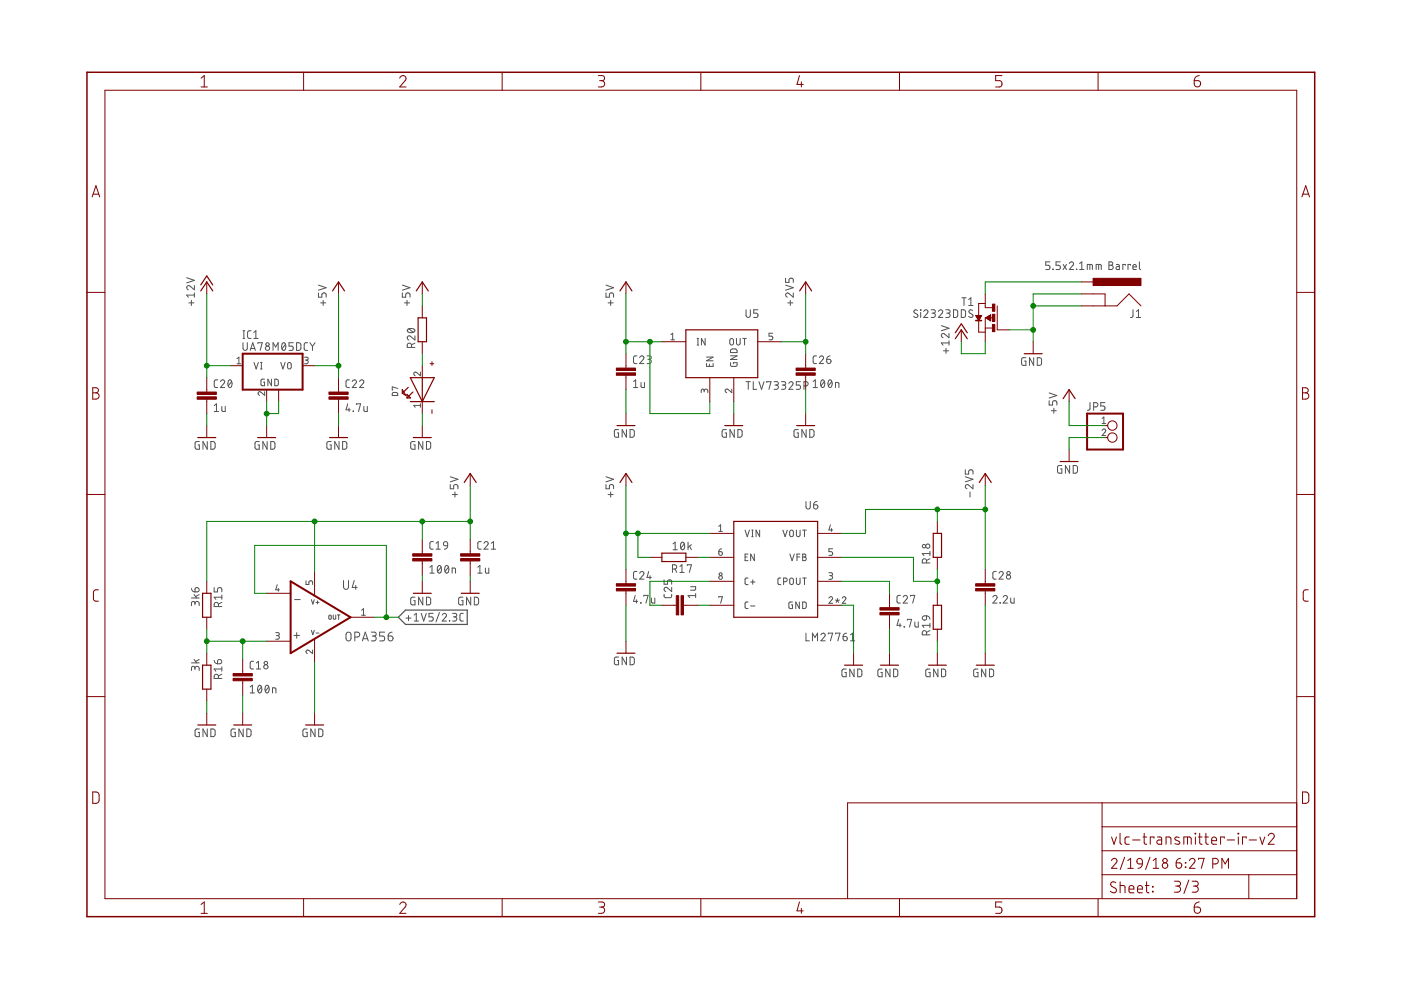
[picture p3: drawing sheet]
<svg xmlns="http://www.w3.org/2000/svg" width="297mm" height="210mm" viewBox="0 0 297 210" stroke-linecap="round" stroke-linejoin="round" font-family="sans-serif">
<g fill="none" stroke="#505050" stroke-width=".21">
<path d="M39.6 58.9l1.6 .5-1.6 .6M166.6 59v.9h.7v-.5a.47 .47 0 0 1 .4-.4 .47 .47 0 0 1 .5 .4v.5M222.6 55.5h-.9v.7h.5a.46 .46 0 0 1 .4 .5 .46 .46 0 0 1-.4 .4h-.5M223.2 57.1h.1zM224.8 55.5h-.9v.7h.6a.46 .46 0 0 1 .3 .5 .46 .46 0 0 1-.3 .4h-.6M225.4 56.1l.7 1M226.1 56.1l-.7 1M226.7 55.9a.44 .44 0 0 1 .6-.4 .44 .44 0 0 1 .2 .7l-.8 .9h.9M228.2 57.1h.1zM228.9 57.1h.9M228.9 55.9l.5-.4v1.6M230.5 57.1v-1l1 .1 .1 .9"/>
<path d="M231.1 56.1v1M232.4 57.1v-1l1 .1 .1 .9M232.9 56.1v1M235.1 55.5h.5a.36 .36 0 0 1 .3 .4 .36 .36 0 0 1-.3 .3 .46 .46 0 0 1 .4 .5 .46 .46 0 0 1-.4 .4h-.5zM235.1 56.2h.5M236.7 56.1h.5l.1 .2v.8h-.5l-.2-.2 .1-.3 .6-.1M238.6 56.2v-.1h-.5v1M239.7 56.2v-.1h-.5v1M240.2 56.6h.7a.38 .38 0 0 0-.2-.5 .38 .38 0 0 0-.5 .3l.1 .7h.6M241.6 55.5v1.4l.3 .2M40 64.2h1.1M40.6 63.7v1.1"/>
<path d="M41.2 60.5v.9l-.9-.7a.45 .45 0 0 0-.7 .1 .45 .45 0 0 0 .3 .6M41.2 62.6h-1.6l.3 .4M41.2 62.1v.9M50.2 76l.5-.3v1.4M50.2 77.1h.8M51.5 72.7v1.2a.46 .46 0 0 0 .5 .4 .46 .46 0 0 0 .4-.4v-1.2M51.5 71.8h.4M51.5 70.1h.4M51.7 70.1v1.7M53 74.3l.6-1.6 .5 1.6M53.2 73.9h.8M53.2 70.1h-.5l-.2 .4 .1 1.1 .6 .2"/>
<path d="M53.8 71.8h.9M53.8 70.5l.5-.4v1.7M53.8 76.8l.5 1.4 .5-1.4M54.7 72.9v-.2h.9l-.4 1.6M55.2 78.2h.4M55.2 76.8h.4M55.4 76.8v1.4M57.9 74.3v-1.6l.5 .9 .6-.9v1.6M59.5 76.8l.5 1.4 .5-1.4M59.9 72.8l.3-.1a.97 .97 0 0 1 0 1.6 1.02 1.02 0 0 1-.3-1.5zM60.5 73l-.7 .9M61.1 77l.3-.2 .2 .2 .1 .9a.38 .38 0 0 1-.3 .3 .38 .38 0 0 1-.4-.3z"/>
<path d="M62.2 72.7h-.9v.7h.5a.46 .46 0 0 1 .4 .4 .46 .46 0 0 1-.4 .5h-.5M62.9 72.7h.6l.3 .2v1l-.3 .4h-.6zM64.6 75.7l.6 .1 .1 .2-.1 .3h-.5M65 76.3a.39 .39 0 0 1 .3 .4 .39 .39 0 0 1-.3 .4h-.4M65.2 72.7h-.5l-.2 .3v1.1l.2 .2h.5M65.7 72.7l.6 .7M66.3 73.4v.9M66.8 72.7l-.5 .7M67.5 62.1v.9h.7v-.5a.46 .46 0 0 1 .5-.4 .46 .46 0 0 1 .5 .4v.5M67.5 60.5l1.7 .5-1.7 .5M68 64.2h1.1M68.5 63.7v1.1"/>
<path d="M85.3 62.1v.9h.7v-.5a.46 .46 0 0 1 .5-.4 .46 .46 0 0 1 .4 .4v.5M85.3 60.5l1.6 .5-1.6 .5M85.7 64.2h1.1M86.3 63.7v1.1M86.4 69.8a1.04 1.04 0 0 1 1.6 .3 .95 .95 0 0 1-1.7 0zM86.7 69.7l.9 .7M87.2 73.7v-.5a.46 .46 0 0 0-.4-.5 .46 .46 0 0 0-.5 .5v.5h1.7M88 71.2v.9l-.9-.8a.44 .44 0 0 0-.7 .2 .44 .44 0 0 0 .3 .6M88 72.7l-.8 .4M89.1 78.9v.8l-.8-.7a.39 .39 0 0 0-.6 .1 .39 .39 0 0 0 .3 .6M128.5 62.1v.9h.7v-.5a.45 .45 0 0 1 .4-.4 .45 .45 0 0 1 .5 .4v.5M128.5 60.5l1.6 .5-1.6 .5"/>
<path d="M128.9 64.2h1.1M129.5 63.7v1.1M135 75.5h-.5l-.2 .3v1.1l.2 .2h.5M135.6 75.8a.45 .45 0 0 1 .6-.3 .45 .45 0 0 1 .2 .7l-.8 .9h.9M137.2 75.5h.5a.36 .36 0 0 1 .4 .3 .36 .36 0 0 1-.4 .4h-.3M137.6 76.2a.46 .46 0 0 1 .5 .4 .46 .46 0 0 1-.5 .5h-.4M142.2 71l.4-.3v1.4M142.2 72.1h.8M147.8 71.8h.3M147.8 73.2h.3M148 71.8v1.4M149.5 71.8v1.4l-.8-1.4v1.4"/>
<path d="M149.8 77.1v.6h1.4v-.6M149.8 75.7h1.4l-1.4 .8h1.4M150.4 77.2v.5M154.9 71.9l.2-.1 .3 .1 .1 .9a.39 .39 0 0 1-.4 .4 .39 .39 0 0 1-.4-.4zM154.9 76.9v.6l.2 .2h.9l.3-.2v-.6h-.8v.2M154.9 75.4h1.4l-1.4 .8h1.4M155 74.1l1-.1 .2 .2 .1 .6h-1.4zM156.1 71.8v1a.39 .39 0 0 0 .4 .4 .39 .39 0 0 0 .4-.4v-1M157.5 71.8h.7M157.9 71.8v1.4M158.2 65.7v1.2a.46 .46 0 0 0 .4 .4 .46 .46 0 0 0 .5-.4v-1.2M160.7 65.7h-.9v.7h.5a.46 .46 0 0 1 .4 .5 .46 .46 0 0 1-.4 .4h-.5"/>
<path d="M163.8 70.7h-.8v.6h.5a.4 .4 0 0 1 .3 .4 .4 .4 0 0 1-.3 .4h-.5M166.6 60.5l1.6 .5-1.6 .5M167 64.2h1.1M167.6 63.7v1.1M168.2 62.1v.9l-.9-.7a.44 .44 0 0 0-.7 .1 .44 .44 0 0 0 .3 .6M173.1 75.5h-.5l-.2 .3 .1 1.2 .6 .1M173.7 75.8a.44 .44 0 0 1 .6-.3 .44 .44 0 0 1 .2 .7l-.8 .9h.9M175.3 76.2h.5a.45 .45 0 0 1 .4 .5 .45 .45 0 0 1-.5 .4 .45 .45 0 0 1-.4-.5zM176 75.5l-.6 .3-.1 .4M194.5 65.8l-.5-.1-.2 .3v.3l.6 .3a.41 .41 0 0 1 .1 .6 .41 .41 0 0 1-.6 0l-.2-.1M195.2 65.7l.1 .1zM195.2 66.2v1.1"/>
<path d="M195.9 66a.44 .44 0 0 1 .6-.3 .44 .44 0 0 1 .1 .7l-.7 .9h.8M197.4 65.7h.6a.36 .36 0 0 1 .3 .3 .36 .36 0 0 1-.3 .4h-.4M197.9 66.4a.46 .46 0 0 1 .4 .5 .46 .46 0 0 1-.4 .4h-.5M199 66a.45 .45 0 0 1 .6-.3 .45 .45 0 0 1 .1 .7l-.7 .9h.9M199.6 69l1.6 .6-1.6 .5M200 74.4h1.1M200.5 65.7h.6a.36 .36 0 0 1 .3 .3 .36 .36 0 0 1-.3 .4h-.4M200.6 73.9v1M201 66.4a.46 .46 0 0 1 .4 .5 .46 .46 0 0 1-.4 .4h-.5M201.2 70.7v.9l-.9-.8a.44 .44 0 0 0-.7 .2 .44 .44 0 0 0 .3 .6M201.2 72.7h-1.6l.3 .5M201.2 72.3v.9"/>
<path d="M202.2 65.7h.6l.2 .3v1l-.2 .3h-.6zM203.8 65.7h.6l.3 .3v.9l-.3 .4h-.6zM203.9 63.1h.9M204.4 63.1v1.7M205.4 63.5l.4-.4v1.7M205.4 64.8h.9M206.2 65.8l-.2-.1a.37 .37 0 0 0-.5 .2 .37 .37 0 0 0 .1 .5l.5 .2a.38 .38 0 0 1 .1 .6 .38 .38 0 0 1-.5 .1l-.3-.2M217.5 75.8l-.7 .1-.2 .2v1l.2 .3 .7 .1v-.9h-.3M219.2 75.8v1.7l-.9-1.7v1.7M219.9 75.8l.7 .1 .2 .2v1.1l-.2 .2-.7 .1zM240.2 65.7v1.4l-.2 .2h-.3M240.9 67.3h1"/>
<path d="M240.9 66l.5-.3v1.6M42.3 93.6h-.7l-.2 .2 .1 1.3 .8 .1v-.9h-.3M43.9 93.6v1.6l-.9-1.6v1.6M44.7 93.6h.6l.3 .3v.9l-.3 .4h-.6zM45.4 87.2h.9M45.4 86l.5-.4v1.6M46.2 80.5l-.5 .1-.3 .3 .1 1.2 .7 .1M46.7 80.9a.44 .44 0 0 1 .7-.4 .44 .44 0 0 1 .1 .8l-.8 .9h.9M47 86.2l.1 .9 .2 .1h.5v-1M48.5 80.6h.1a.8 .8 0 0 1 .7 .5 .8 .8 0 0 1-.2 .8l-.4 .3a1.04 1.04 0 0 1-.2-1.6zM49.1 80.9l-.7 .9M55 93.6h-.7l-.2 .2 .1 1.3 .8 .1v-.9h-.3"/>
<path d="M56.1 80.4h-.6l-.1 .2-.1 .9 .2 .3h.6v-.8h-.2M56.1 83v.8l-.8-.6a.38 .38 0 0 0-.6 .1 .38 .38 0 0 0 .3 .5M56.6 93.6v1.6l-.9-1.6v1.6M57.4 93.6h.6l.3 .3v1.1l-.3 .2h-.6zM57.6 80.4v1.4l-.8-1.4v1.4M58.3 80.4h.5l.2 .2v1l-.2 .2h-.5zM70.2 93.6h-.7l-.2 .2 .1 1.3 .8 .1v-.9h-.3M71.9 93.6v1.6l-.9-1.6v1.6M72.6 93.6h.7l.2 .3v1.1l-.2 .2h-.7zM73.7 85.6l-.3 1.3h.9M74 86.5v.7M74.1 80.5l-.5 .1-.2 .3v1l.3 .3h.4"/>
<path d="M74.7 80.9a.44 .44 0 0 1 .6-.4 .44 .44 0 0 1 .1 .8l-.7 .9h.9M74.9 87.1l.1 .1zM75.6 85.8v-.2h.9l-.5 1.6M76.2 80.9a.44 .44 0 0 1 .7-.4 .44 .44 0 0 1 .1 .8l-.8 .9h.9M77.2 86.2v.9l.2 .1h.5v-1M83.2 83.3l.9-.1 .2 .2v.5h-1.1zM84.3 82.4l-1.1-.4v.7h.1M88 93.6h-.7l-.2 .2 .1 1.3 .8 .1v-.9h-.3M89.1 86h-1.4l.3 .4M89.1 85.6v.8M89.6 93.6v1.6l-.8-1.6v1.6M90.4 93.6h.6l.3 .3v1.1l-.3 .2h-.6z"/>
<path d="M131.1 91.1h-.6l-.2 .2v1.1l.2 .3h.6v-.9h-.2M132.8 91.1v1.6l-.9-1.6v1.6M133.6 91.1h.6l.3 .3v.8l-.3 .5h-.6zM134.3 82.2h.9M134.3 80.9l.5-.4v1.7M135.9 81.1v.9l.3 .2h.4v-1.1M149.3 82.9a.39 .39 0 0 1 .4-.4 .39 .39 0 0 1 .4 .4v.3M149.3 83.1v-.4l-.4-.2-.2 .3v.4M154 91.1h-.7l-.2 .2 .1 1.3 .8 .1v-.9h-.3M155.2 82.5v.7l-.8-.6a.38 .38 0 0 0-.6 .1 .38 .38 0 0 0 .3 .5M155.7 91.1v1.6l-.9-1.6v1.6M156.4 91.1h.7l.2 .3 .1 .8-.3 .5h-.7z"/>
<path d="M158.2 80.9h.9M158.6 80.9v1.6M159.7 80.9v1.6h.7M160.9 80.9l.6 1.6 .5-1.6M162.6 81.1v-.2h.9l-.5 1.6M164.1 80.9h.6a.36 .36 0 0 1 .3 .4 .36 .36 0 0 1-.3 .3h-.4M164.6 81.6a.46 .46 0 0 1 .4 .5 .46 .46 0 0 1-.4 .4h-.5M165.7 80.9h.5a.36 .36 0 0 1 .4 .4 .36 .36 0 0 1-.4 .3h-.3M166.1 81.6a.46 .46 0 0 1 .5 .5 .46 .46 0 0 1-.5 .4h-.4M167.3 81.3a.44 .44 0 0 1 .6-.4 .44 .44 0 0 1 .1 .7l-.7 .9h.8M169.2 91.1h-.6l-.2 .2v1.3l.8 .1v-.9h-.2M169.7 80.9h-.9v.7h.6a.46 .46 0 0 1 .3 .5 .46 .46 0 0 1-.3 .4h-.6"/>
<path d="M170.5 81.8h.4a.46 .46 0 0 0 .4-.4 .46 .46 0 0 0-.4-.5h-.4v1.6M170.9 91.1v1.6l-.9-1.6v1.6M171.7 91.1h.6l.3 .3v.8l-.3 .5h-.6zM172.4 80.9l.5-.4v1.7M172.4 82.2h.9M174.2 80.6h.1a.8 .8 0 0 1 .6 .5 .8 .8 0 0 1-.2 .8l-.3 .3a1.04 1.04 0 0 1-.2-1.6zM174.8 80.9l-.7 .9M175.7 80.6h.2a.8 .8 0 0 1 .6 .5 .8 .8 0 0 1-.2 .8l-.3 .3a1.04 1.04 0 0 1-.3-1.6zM176.3 80.9l-.7 .9M177.1 82.2v-1.1l.7 .1 .1 1M204.7 99.6v.9h.7v-.5a.46 .46 0 0 1 .4-.4 .46 .46 0 0 1 .5 .4v.5M222.4 85v.9h.8v-.6a.46 .46 0 0 1 .4-.3 .46 .46 0 0 1 .5 .3v.6"/>
<path d="M222.4 83.3l1.7 .6-1.7 .5M222.9 87.1h1.1M223.4 86.6v1M225.1 98.7h-.7l-.2 .2v1l.2 .4h.7v-.9h-.2M226.8 98.7v1.6l-.9-1.6v1.6M227.5 98.7h.7l.2 .3 .1 .9-.3 .4h-.7zM231.1 85.4v1.4l-.5 .2M231.9 86.3h.4a.46 .46 0 0 0 .5-.5 .46 .46 0 0 0-.5-.4h-.4v1.6M233.7 91.3a.38 .38 0 0 1 .5-.3 .38 .38 0 0 1 .1 .6l-.6 .8h.7M233.7 88.7l.3-.3v1.4M233.7 89.8h.7M234.3 85.4h-.9v.7h.5a.46 .46 0 0 1 .4 .4 .46 .46 0 0 1-.4 .5h-.5"/>
<path d="M91.9 114.8l-.5 .1-.3 .3 .1 1 .2 .2h.5M92.5 116.4h.8M92.5 115.2l.4-.4v1.6M94.1 115l.4-.2 .3 .2 .1 .7-.8-.1-.1-.3zM94.9 115.7l-.1 .4-.6 .3M95.5 102.7v.9h.7v-.5a.46 .46 0 0 1 .4-.4 .46 .46 0 0 1 .5 .4v.5M95.5 101.1l1.6 .5-1.6 .6M95.9 104.9h1.1M96.5 104.3v1.1M102 114.8l-.5 .1-.2 .3v1l.2 .2h.5M102.6 115.2a.44 .44 0 0 1 .6-.4 .44 .44 0 0 1 .2 .7l-.8 .9h.9M104.2 116.4h.9"/>
<path d="M104.2 115.2l.4-.4v1.6M128.5 102.7v.9h.7v-.5a.45 .45 0 0 1 .4-.4 .45 .45 0 0 1 .5 .4v.5M128.5 101.1l1.6 .5-1.6 .6M128.9 104.9h1.1M129.5 104.3v1.1M142.7 115.3l.5-.3v1.6M142.7 116.6h.9M144.5 115.1l.2-.1a.95 .95 0 0 1 0 1.6 1 1 0 0 1-.2-1.5zM145.1 115.3l-.7 .9M145.7 119.9v-.2h.9l-.4 1.7M145.9 115v1.6M146.2 115.8l.4 .8"/>
<path d="M146.6 115.5l-.7 .5M152.4 117h.5a.39 .39 0 0 1 .3 .4 .39 .39 0 0 1-.4 .3 .39 .39 0 0 1-.4-.3zM152.4 111.6l.4-.3v1.4M152.4 112.7h.8M153 116.4l-.5 .2-.1 .4M158 112.4l.4 1.4 .5-1.4M158 118.1h.4M158.6 117.5h-.6v1.4h.6M159.4 113.8h.3M159.4 112.4h.3M159.5 112.4v1.4M159.9 117.5v1.4l-.7-1.4v1.4"/>
<path d="M161.1 112.4v1.4l-.8-1.4v1.4M166 112.4l.5 1.4 .4-1.4M167.5 117.5l.4 1.4 .5-1.4M167.6 112.5h.5l.1 .9a.39 .39 0 0 1-.4 .4 .39 .39 0 0 1-.4-.4zM168.8 112.4v1a.39 .39 0 0 0 .4 .4 .39 .39 0 0 0 .4-.4v-1M169 118.1h.6M169.6 117.5h-.6v1.4M170.2 117.5l.6 .1 .1 .3-.3 .2a.39 .39 0 0 1 .3 .4 .39 .39 0 0 1-.3 .4h-.4zM170.2 112.4h.7M170.2 118.1h.4M170.6 112.4v1.4M170.9 106.3v1.2a.46 .46 0 0 0 .4 .4 .46 .46 0 0 0 .5-.4v-1.2"/>
<path d="M172.5 107h.5a.45 .45 0 0 1 .4 .5 .45 .45 0 0 1-.5 .4 .45 .45 0 0 1-.4-.4zM173.2 106.3l-.4 .1-.3 .6M176.1 111.3l-.4 1.1h.8M176.3 112.1v.6M176.5 116.4h-.8v.6h.5a.4 .4 0 0 1 .3 .4 .4 .4 0 0 1-.3 .4h-.5M196.4 119.4v-.5a.46 .46 0 0 0-.4-.4 .46 .46 0 0 0-.5 .4v.5h1.7M197.2 116.9v.9M197.2 118.5l-.8 .3M197.2 117.4h-1.7l.4 .4M204.7 101.1l1.6 .5-1.6 .6M205.7 104.3v1.1M206.3 102.7v.9l-.9-.7a.44 .44 0 0 0-.7 .1 .44 .44 0 0 0 .3 .6"/>
<path d="M40.6 124.8l.3 .6 .4 .1M40.6 126.8h1.6M41.1 126.1l.6 .7M41.1 139.8l.6 .7M41.3 128a.44 .44 0 0 1 .5-.5 .44 .44 0 0 1 .4 .5v.4M41.3 128.2v-.3a.37 .37 0 0 0-.3-.4 .37 .37 0 0 0-.4 .4v.5M41.4 124.7a.46 .46 0 0 1 .8 .2 .46 .46 0 0 1-.4 .6h-.5zM42.2 126.1l-.7 .4M42.2 139.8l-.7 .4M45.4 124.6v.9h.7v-.5a.46 .46 0 0 1 .5-.4 .46 .46 0 0 1 .4 .4v.5M46.2 139.9a.47 .47 0 0 1 .8 .2 .47 .47 0 0 1-.4 .6h-.5zM46.3 128.6v-.4a.46 .46 0 0 0-.4-.5 .46 .46 0 0 0-.5 .5v.4h1.6"/>
<path d="M47 126.6h-1.6l.4 .5M47 126.2v.9M47 127.7l-.7 .4M58.5 134.1l.6 .1 .1 .2-.1 .3h-.5M58.8 124l-.3 1.1h.7M58.8 134.7a.39 .39 0 0 1 .4 .4 .39 .39 0 0 1-.4 .4h-.3M59 124.8v.6M62.3 134.7h1.2M62.5 127.1h1.1M62.9 134.1v1.2M64.9 123.1v.8h.6v-.4a.4 .4 0 0 1 .4-.4 .4 .4 0 0 1 .4 .4v.4M66 127.1l.3 1 .3-1"/>
<path d="M66 133.6l.3 1 .3-1M66.3 137.8v.8l-.8-.7a.38 .38 0 0 0-.6 .1 .38 .38 0 0 0 .3 .6M67 127.7h.6M67 134.2h.6M67.3 127.4v.6M69.8 130.5h.4v.7l-.2 .1-.3-.1zM70.7 130.4v.8l.2 .1 .3-.1v-.8M71.5 130.4h.6M71.8 130.4v.9M72.8 123.1v1.3a.53 .53 0 0 0 .6 .6 .53 .53 0 0 0 .5-.6v-1.3M73.5 134.2l.3-.2 .5 .2 .1 1.2a.53 .53 0 0 1-.5 .5 .53 .53 0 0 1-.5-.5zM75.1 123.1l-.4 1.4h1"/>
<path d="M75.2 135.1h.6a.52 .52 0 0 0 .5-.6 .52 .52 0 0 0-.5-.5h-.6v1.9M75.4 124.1v.9M76.7 129.4l.4-.3v1.4M76.7 130.5h.7M76.8 135.9l.6-1.9 .7 1.9M77 135.4h.9M78.7 134h.7a.41 .41 0 0 1 .4 .4 .41 .41 0 0 1-.4 .5h-.5M79.2 134.9a.52 .52 0 0 1 .6 .5 .52 .52 0 0 1-.6 .5h-.5M81.6 134h-1.1v.9h.6a.53 .53 0 0 1 .5 .5 .53 .53 0 0 1-.5 .5h-.6M82.3 134.9h.6a.52 .52 0 0 1 .4 .5 .52 .52 0 0 1-.5 .5 .52 .52 0 0 1-.5-.5zM83.1 134a.8 .8 0 0 0-.8 .9M86.1 131h1"/>
<path d="M86.6 130.5v1.1M87.8 130.4l.5-.4v1.7M87.8 131.7h.9M88 126.6h-.6l-.3 .3v1.1l.2 .2h.7v-.8h-.3M89.3 130l.5 1.7 .6-1.7M89.6 126.6v1.6l-.8-1.6v1.6M90.4 126.6l.6 .1 .3 .2v1.1l-.3 .2h-.6zM91.1 120.3l.5-.4v1.6M91.1 121.5h1M91.8 130h-.8v.8h.5a.45 .45 0 0 1 .4 .4 .45 .45 0 0 1-.4 .5h-.5M92.9 120l.3-.1a.97 .97 0 0 1 0 1.6 .98 .98 0 0 1-.3-1.5zM93.2 129.9l-.8 2"/>
<path d="M93.5 120.3l-.7 .9M93.8 130.4a.44 .44 0 0 1 .6-.3 .44 .44 0 0 1 .1 .7l-.7 .9h.9M94.5 120l.2-.1a.97 .97 0 0 1 0 1.6 1 1 0 0 1-.2-1.5zM95.1 120.3l-.7 .9M95.3 131.6l.1 .1zM95.9 121.5v-1.1l.7 .2v.9M95.9 130h.6a.37 .37 0 0 1 .4 .4 .37 .37 0 0 1-.4 .4h-.4M96.4 130.8a.44 .44 0 0 1 .5 .4 .44 .44 0 0 1-.5 .5h-.5M98.1 126.6h-.5l-.3 .3-.1 1 .3 .3h.6v-.8h-.2M98.2 130l-.5 .1-.2 .3v1.1l.2 .2h.5M99.8 126.6v1.6l-.9-1.6v1.6M100.6 126.6l.6 .1 .2 .2 .1 .9-.3 .4h-.6z"/>
<path d="M101.3 121.5h.9M101.3 120.3l.4-.4v1.6M102.9 120.4v.9l.3 .2h.4v-1.1M131.1 139.3h-.5l-.3 .3v1l.2 .3h.6v-.9h-.2M132.8 139.3v1.6l-.9-1.6v1.6M133.6 139.3l.6 .1 .3 .2v.9l-.3 .4h-.6zM134.7 126.2l-.4 1.3h.9M134.9 127.1v.8M135 121.2h-.5l-.2 .3v1.1l.2 .2h.5M135.6 121.5a.45 .45 0 0 1 .6-.3 .45 .45 0 0 1 .2 .7l-.8 .9h.9M135.8 127.8l.1 .1zM136.5 126.4v-.2h.9l-.5 1.7"/>
<path d="M137.5 121.2l-.3 1.2h.9M137.8 122.1v.7M138.1 126.8v.9l.3 .2h.4v-1.1M140.8 126v.5l.4 .2h1l.2-.2v-.5M140.8 123v.9h.7v-.6a.45 .45 0 0 1 .5-.4 .45 .45 0 0 1 .4 .4v.6M142.4 124.5v.9l-.9-.7a.45 .45 0 0 0-.7 .1 .45 .45 0 0 0 .4 .6M142.6 120.6h.4a.46 .46 0 0 0 .5-.4 .46 .46 0 0 0-.5-.5h-.4v1.7M143.1 120.6l.4 .8M144.1 120.1l.5-.4v1.7M144.1 121.4h.9M146.4 124.4h1.1l-.1 .7h-1M147.5 126.3h-1.6l.3 .4"/>
<path d="M147.5 125.8v.9M152.4 126.7v-.2h.8l-.4 1.4M158.6 122.6h-.4l-.2 .3v.9l.2 .1 .4 .1M158.6 127.6l-.4 .1-.2 .2v.9l.2 .2h.4M159.1 123.4h1M159.1 128.5h1M159.6 122.9v1M165.5 122.6h-.4l-.2 .3 .1 .9 .1 .1 .4 .1M166.1 123.3h.4a.39 .39 0 0 0 .4-.4 .39 .39 0 0 0-.4-.3h-.4v1.4M167.6 122.7h.5l.1 .9a.39 .39 0 0 1-.4 .4 .39 .39 0 0 1-.4-.4zM168 127.6l-.6 .1-.1 .1v.9l.1 .3h.6v-.8h-.2M168.8 122.6v1a.39 .39 0 0 0 .4 .4 .39 .39 0 0 0 .4-.4v-1"/>
<path d="M169.5 127.6v1.4l-.8-1.4v1.4M170.2 127.6l.5 .1 .2 .2v.9l-.2 .2h-.5zM170.2 122.6h.7M170.6 122.6v1.4M170.9 134.2v1.7h.7M172.3 135.9v-1.7l.5 .9 .5-.9v1.7M174.1 134.6a.45 .45 0 0 1 .6-.3 .45 .45 0 0 1 .1 .7l-.7 .9h.9M175.6 134.4v-.2h.9l-.4 1.7M175.7 126.8a.38 .38 0 0 1 .6-.3 .38 .38 0 0 1 .1 .6l-.7 .8h.8M175.7 121.4h.5l.3 .3-.2 .3h-.4M176.1 122a.39 .39 0 0 1 .4 .4 .39 .39 0 0 1-.4 .4h-.4M177.1 127.2l.4 .2"/>
<path d="M177.2 134.4v-.2h.9l-.5 1.7M177.5 126.9v.5M177.5 127.4l.3 .3M177.5 127.4l-.2 .3M178 127.2l-.5 .2M178.6 126.8a.38 .38 0 0 1 .5-.3 .38 .38 0 0 1 .1 .6l-.6 .8h.7M178.8 135h.5a.45 .45 0 0 1 .4 .5 .45 .45 0 0 1-.5 .4 .45 .45 0 0 1-.4-.5zM179.5 134.2l-.6 .3-.1 .5M180.3 135.9h.9M180.3 134.6l.5-.4v1.7M190.5 131.3l-.3 1.3h.9M190.8 132.2v.7"/>
<path d="M190.9 126.2l-.6 .1-.1 .3v1.1l.2 .1 .5 .1M191.5 126.6a.45 .45 0 0 1 .6-.3 .45 .45 0 0 1 .2 .7l-.8 .9h.9M191.7 132.9h.1zM192.4 131.5v-.2h.9l-.5 1.6M193.1 126.4v-.2h.9l-.5 1.7M194 131.9v.9l.2 .1h.5v-1M195.7 130.7l.7-.1v.5a.46 .46 0 0 1-.6 .3 .46 .46 0 0 1-.1-.7zM196.4 134.6v-.4a.46 .46 0 0 0-.4-.5 .46 .46 0 0 0-.5 .5v.4h1.7M196.4 130.6l.6 .3 .2 .4M197.2 132.6h-1.7l.4 .5M197.2 132.1v1M197.2 133.7l-.8 .4"/>
<path d="M210.5 126.6a.45 .45 0 0 1 .6-.3 .45 .45 0 0 1 .2 .7l-.8 .9h.9M211.2 121.2l-.6 .1-.1 .2v1.1l.2 .2h.5M211.8 121.5a.44 .44 0 0 1 .6-.3 .44 .44 0 0 1 .2 .7l-.8 .9h.9M212 127.8l.1 .1zM212.7 126.6a.45 .45 0 0 1 .6-.3 .45 .45 0 0 1 .2 .7l-.8 .9h.9M214.3 126.8v.9l.3 .2h.4v-1.1M40.6 140.5h1.6M41.3 141.7a.44 .44 0 0 1 .5-.4 .44 .44 0 0 1 .4 .4v.5M41.3 142v-.4a.37 .37 0 0 0-.3-.3 .37 .37 0 0 0-.4 .3v.6M42.3 154.6h-.7l-.2 .2v1l.2 .4h.7v-.9h-.3M43.9 154.6v1.6l-.9-1.6v1.6M44.7 154.6h.6l.3 .2v.9l-.3 .4-.6 .1z"/>
<path d="M45.4 140l.3 .6 .4 .1M46.3 143.8v-.4a.46 .46 0 0 0-.4-.5 .46 .46 0 0 0-.5 .5v.4h1.6M47 141.8h-1.6l.4 .5M47 141.4v.9M47 142.9l-.7 .4M49.9 154.6h-.7l-.2 .2v1l.2 .4h.7v-.9h-.3M51.6 154.6v1.6l-.9-1.6v1.6M52.3 154.6h.6l.3 .2v.9l-.3 .4-.6 .1zM53 145.6l.5-.3v1.6M53 146.9h1M53.8 140.2l-.5 .1-.3 .3 .1 1 .2 .2h.5M54.4 141.8h.9"/>
<path d="M54.4 140.6l.4-.4v1.6M54.8 145.4l.3-.1a.95 .95 0 0 1 0 1.6 1.04 1.04 0 0 1-.3-1.5zM55.4 145.6l-.7 1M56.4 145.4l.2-.1a.95 .95 0 0 1 0 1.6 1.04 1.04 0 0 1-.2-1.5zM57 145.6l-.7 1M57.8 146.9v-1.1l.7 .2v.9M65.1 154.6h-.6l-.2 .2-.1 1 .3 .4h.6v-.9h-.2M66.8 154.6v1.6l-.9-1.6v1.6M67.6 154.6h.6l.2 .2v1.1l-.2 .2-.6 .1zM179.4 141.9h-.5l-.4 .2v1l.2 .4h.7v-.9h-.3M181.1 141.9v1.6l-.9-1.6v1.6M181.8 141.9h.7l.2 .2v1.1l-.2 .2-.7 .1z"/>
<path d="M187 141.9h-.5l-.3 .2-.1 1 .3 .4h.6v-.9h-.2M188.7 141.9v1.6l-.9-1.6v1.6M189.5 141.9h.6l.2 .2v1.1l-.2 .2-.6 .1zM197.2 141.9h-.6l-.3 .2v1l.2 .4h.7v-.9h-.3M198.9 141.9v1.6l-.9-1.6v1.6M199.6 141.9h.6l.3 .2v1.1l-.3 .2-.6 .1zM207.3 141.9h-.5l-.3 .2-.1 1 .3 .4h.6v-.9h-.2M209 141.9v1.6l-.9-1.6v1.6M209.8 141.9h.6l.3 .2v1.1l-.3 .2-.6 .1z"/>
<circle cx="56.7" cy="73.8" r=".45"/>
<circle cx="56.7" cy="73" r=".36"/>
<circle cx="195.9" cy="115.8" r=".35"/>
<circle cx="196.7" cy="115.8" r=".46"/>
<circle cx="152.8" cy="122.4" r=".39"/>
<circle cx="152.8" cy="121.7" r=".31"/>
<circle cx="213.8" cy="122.3" r=".45"/>
<circle cx="213.8" cy="121.5" r=".36"/>
<circle cx="56.4" cy="140.6" r=".35"/>
<circle cx="56.4" cy="141.4" r=".46"/>
</g>
<path d="M84.5 130.9l1.5-1.6h13.1v3.1h-13.1z" fill="none" stroke="#505050" stroke-width=".25"/>
<g fill="none" stroke="#800000" stroke-width=".21">
<path d="M22.2 19.1h252.7v171.4h-252.7zM42.6 16.6l.7-.6v2.4M42.6 18.4h1.4M64.4 15.3v3.8M84.8 16.6a.66 .66 0 0 1 .9-.5 .66 .66 0 0 1 .2 1l-1.1 1.3h1.3M106.5 15.3v3.8M126.9 16h.8a.54 .54 0 0 1 .5 .6 .54 .54 0 0 1-.5 .5h-.6M127.5 17.1a.67 .67 0 0 1 .7 .7 .67 .67 0 0 1-.7 .6h-.6M148.6 15.3v3.8M169.5 16l-.5 1.9h1.3M169.9 17.4v1M190.7 15.3v3.8"/>
<path d="M212.4 16h-1.3v1.1h.8a.68 .68 0 0 1 .5 .7 .68 .68 0 0 1-.5 .6h-.8M232.8 15.3v3.8M253.2 17.1h.8a.68 .68 0 0 1 .5 .8 .68 .68 0 0 1-.7 .5 .68 .68 0 0 1-.6-.6zM254.3 16l-.8 .3-.3 .8M19.5 41.8l.8-2.4 .8 2.4M19.7 41.2h1.2M43.8 59.8v2.5M71.8 59.8v2.5M89.5 59.8v2.5M132.7 59.8v2.5M170.8 59.8v2.5M229.2 59.8h2.6"/>
<path d="M276 41.8l.8-2.4 .8 2.4M276.2 41.2h1.2M18.4 62h3.8M48.9 77.5h2.6M64.2 77.5h2.5M89.5 64.9v2.5M89.5 72.5v2.5M89.5 77.5v2.6M91.2 77.1h.8M91.6 76.7v.8M132.7 75v3M132.7 79.6v3"/>
<path d="M140.3 72.5h5.1M160.7 72.5h5M170.8 75v3M170.8 79.6v3M203.8 69.9v2.6M206.9 66.9h1.2l-.6 1zM206.9 66.9h1.2M206.9 67h1.2M207 67.1h1M207.1 67.2h.8M207.1 67.3h.8M207.2 67.3h.7"/>
<path d="M207.2 67.4h.6M207.2 67.5h.6M207.3 67.5h.4M207.3 67.6h.4M207.4 67.7h.2M207.4 67.8h.2M207.5 67.8h.1M207.5 67.9v2.5h1.4M208.9 62.3v2.9h1.5M208.9 69.6h1.5M208.9 64.3h-1.4v2.7M209 67.4l1-.6v1.2z"/>
<path d="M209.1 67.4h.9M209.1 67.3h.9M209.2 67.5h.8M209.2 67.3h.8M209.3 67.5h.7M209.3 67.2h.7M209.4 67.6h.6M209.4 67.1h.6M209.5 67.7h.5M209.5 67.1h.5M209.6 67.8h.4M209.7 67h.3"/>
<path d="M209.7 67.8h.3M209.8 66.9h.2M209.8 67.9h.2M209.9 66.8h.1M210 68h.1M210 66.8h.1M210.5 67.4h-1.6v5.1M211.4 64.9v5h2.6M219.1 72.5v2.5M229.2 64.9h7.6l2.6-2.6 2.5 2.6M229.2 62.3h5.1v2.6M274.9 62h3.8"/>
<path d="M19.7 82.2h.6a.54 .54 0 0 1 .6 .6 .54 .54 0 0 1-.6 .5 .67 .67 0 0 1 .7 .7 .67 .67 0 0 1-.7 .6h-.6zM19.7 83.3h.6M43.8 80.1v3M43.8 84.6v3.1M43.8 90.2v2.6M56.5 82.6v2.6M56.5 90.2v2.6M59.1 82.6v2.6M71.8 80.1v3M71.8 84.6v3.1M71.8 90.2v2.6M89.5 85.2v2.5"/>
<path d="M89.5 90.2v2.6M91.6 86.9v.8M132.7 87.7v2.5M150.5 80.1v5.1M155.6 80.1v5.1M155.6 87.7v2.5M170.8 87.7v2.5M226.7 82.6v2.6M226.7 95.3v2.6M234.3 90.2h.6M234.3 92.8h.6M276.2 82.2h.6a.54 .54 0 0 1 .6 .6 .54 .54 0 0 1-.6 .5 .67 .67 0 0 1 .7 .7 .67 .67 0 0 1-.7 .6h-.6z"/>
<path d="M276.2 83.3h.6M18.4 104.8h3.8M89.5 114.4v3M89.5 118.9v3.1M99.7 100.4v2.5M99.7 114.4v3M99.7 118.9v3.1M132.7 100.4v2.5M137.8 118.2h2.5M145.4 118.2h2.6M150.5 113.1h5.1M150.5 118.2h5.1"/>
<path d="M173.4 113.1h5M173.4 118.2h5M198.7 110.6v2.5M198.7 118.2v2.5M208.9 100.4v2.5M274.9 104.8h3.8M20.9 125.1h-.8l-.3 .5v1.5l.4 .3 .7 .1M43.8 123.3v2.5M43.8 130.9v2.5M43.8 138.5v2.5M51.5 139.8v3M56.6 136h5"/>
<path d="M56.6 125.8h5M66.7 121.2v5.1M66.7 135.4v5.1M74.3 130.9h5.1M89.5 123.3v2.5M99.7 123.3v2.5M132.7 120.7v3.1M132.7 125.3v3M132.7 136v2.5M140.3 128.3h3.1M144.9 128.3h3.1M150.5 123.3h5.1"/>
<path d="M150.5 128.3h5.1M173.4 123.3h5M173.4 128.3h5M181 138.5v2.5M188.6 125.8v3M188.6 130.4v3M188.6 138.5v2.5M198.7 125.8v2.5M198.7 133.4v2.6M198.7 138.5v2.5M208.9 120.7v3.1M208.9 125.3v3"/>
<path d="M208.9 138.5v2.5M277.4 125.1h-.8l-.3 .5 .1 1.7 .3 .1 .7 .1M18.4 147.7h3.8M43.8 146.1v2.6M43.8 151.2v2.5M51.5 144.3v3.1M51.5 151.2v2.5M66.7 151.2v2.5M274.9 147.7h3.8M19.7 167.9a1.19 1.19 0 0 1 1.2 .3l.1 .4-.1 1.5a1.19 1.19 0 0 1-1.2 .2zM233.7 170.2v20.3M233.7 175.3h41.2"/>
<path d="M235.7 177.5l.5 1.5 .5-1.5M237.5 176.7v2.1l.3 .2M239.4 177.5h-.6l-.3 .3 .1 1.1 .8 .1M240.1 178.1h1.6M242.3 177.5h.8M242.6 176.7v2.1l.5 .2M244.7 177.7v-.2h-.8v1.5M245.4 177.5h.7l.2 .2v1.3h-.6a.46 .46 0 0 1-.4-.4 .46 .46 0 0 1 .4-.5h.6M247.2 179v-1.5l.9 .1 .2 1.4M250 177.6l-.7-.1-.2 .4 1 .6v.4l-.3 .1-.7-.1M251 179v-1.5l1.4 .1 .2 1.4M251.8 177.5v1.5"/>
<path d="M253.4 176.7l.1 .1zM253.4 177.5v1.5M254.1 177.5h.8M254.4 176.7v2.1l.5 .2M255.4 177.5h.8M255.7 176.7v2.1l.5 .2M256.9 178.2h1a.55 .55 0 0 0-.3-.7 .55 .55 0 0 0-.7 .5l.1 .9 .9 .1M259.6 177.7v-.2h-.8v1.5M260.2 178.1h1.5M262.5 176.7l.1 .1zM262.6 177.5v1.5M264.2 177.7v-.2h-.8v1.5"/>
<path d="M264.8 178.1h1.6M267.1 177.5l.5 1.5 .6-1.5M268.9 177.2a.64 .64 0 0 1 .9-.5 .64 .64 0 0 1 .2 1l-1.1 1.3h1.3M274.9 170.2h-95.2v20.3M276.2 167.9l.9 .1 .4 .4v1.5l-.4 .4h-.9zM42.6 191.8l.7-.6v2.5M42.6 193.7h1.4M64.4 190.5v3.9M84.8 191.8a.66 .66 0 0 1 .9-.5 .66 .66 0 0 1 .2 1l-1.1 1.4h1.3M106.5 190.5v3.9M126.9 191.2h.8a.54 .54 0 0 1 .5 .6 .54 .54 0 0 1-.5 .5h-.6M127.5 192.3a.67 .67 0 0 1 .7 .7 .67 .67 0 0 1-.7 .7h-.6"/>
<path d="M148.6 190.5v3.9M169.5 191.2l-.5 1.9h1.3M169.9 192.6v1.1M190.7 190.5v3.9M212.4 191.2h-1.3v1.1h.8a.68 .68 0 0 1 .5 .7 .68 .68 0 0 1-.5 .7h-.8M232.8 190.5v3.9M233.7 185.5h41.2M233.7 180.4h41.2M235.6 182.5a.58 .58 0 0 1 .9-.5 .58 .58 0 0 1 .1 .9l-1 1.2h1.2M236.6 187.2a.58 .58 0 0 0-.9-.1 .58 .58 0 0 0 0 .8l.8 .4a.54 .54 0 0 1 .1 .8 .54 .54 0 0 1-.7 .2l-.5-.3M237.5 187.7l.9 .2 .1 1.4M237.5 187v2.3"/>
<path d="M238.4 181.8l-.9 2.5M239.1 184.1h1.2M239.1 182.5l.6-.5v2.1M239.4 188.5h1a.54 .54 0 0 0-.4-.7 .54 .54 0 0 0-.6 .5l.1 .9 .9 .1M241.2 182.2l.3-.2 .6 .2 .1 1-1-.2-.2-.3zM241.2 188.5h1a.54 .54 0 0 0-.4-.7 .54 .54 0 0 0-.6 .5l.1 .9 .9 .1M242.2 183.2l-.3 .6-.6 .3M242.8 187.7h.8M243.1 187v2.1l.5 .2M243.8 181.8l-.9 2.5M244.3 187.9l.2 .2zM244.3 189l.2 .1z"/>
<path d="M244.5 184.1h1.2M244.5 182.5l.6-.5v2.1M249 186.8h.8a.52 .52 0 0 1 .5 .6 .52 .52 0 0 1-.5 .5h-.5M249.4 182.9h.7a.59 .59 0 0 1 .4 .7 .59 .59 0 0 1-.6 .5 .59 .59 0 0 1-.5-.6zM249.7 187.9a.65 .65 0 0 1 .6 .6 .65 .65 0 0 1-.6 .7h-.7M250.3 182l-.7 .3-.2 .6M251.3 182.9l.1 .1zM251.3 183.8l.1 .1zM252.1 186.6l-1.1 2.8M252.2 182.5a.58 .58 0 0 1 .8-.5 .58 .58 0 0 1 .2 .9l-1 1.2h1.2M252.8 186.8h.7a.52 .52 0 0 1 .6 .6 .52 .52 0 0 1-.6 .5h-.5M253.2 192.3h.8a.68 .68 0 0 1 .5 .8 .68 .68 0 0 1-.7 .6 .68 .68 0 0 1-.6-.7z"/>
<path d="M253.4 187.9a.65 .65 0 0 1 .7 .6 .65 .65 0 0 1-.7 .7h-.6M254.1 182.2v-.2h1.2l-.6 2.1M254.3 191.2l-.8 .4-.3 .7M257.1 183.2h.6a.59 .59 0 0 0 .6-.6 .59 .59 0 0 0-.6-.6h-.6v2.1M259.1 184.1v-2.1l.7 1.2 .7-1.2v2.1M264.8 185.5v5"/>
<circle cx="235.8" cy="90.2" r=".99"/>
<circle cx="235.8" cy="92.8" r=".99"/>
<circle cx="247" cy="183.5" r=".58"/>
<circle cx="247" cy="182.5" r=".47"/>
</g>
<path d="M18.4 15.3h260.3v179.1h-260.3z" fill="none" stroke="#800000" stroke-width=".32"/>
<path d="M51.5 75h12.7v7.6h-12.7zM230.5 87.7h7.6v7.6h-7.6zM61.6 123.3l12.7 7.6-12.7 7.6z" fill="none" stroke="#800000" stroke-width=".42"/>
<g fill="#800000" stroke="#800000" stroke-width=".21">
<path d="M231.8 59h10.1v1.5h-10.1z"/>
<path d="M168.8 79.1h4v.5h-4z"/>
<path d="M168.8 78h4v.5h-4z"/>
<path d="M130.7 79.1h4v.5h-4z"/>
<path d="M130.7 78h4v.5h-4z"/>
<path d="M130.7 124.8h4v.5h-4z"/>
<path d="M130.7 123.8h4v.5h-4z"/>
<path d="M186.6 129.9h4v.5h-4z"/>
<path d="M186.6 128.8h4v.5h-4z"/>
<path d="M144.4 126.3h.5v4.1h-.5z"/>
<path d="M143.4 126.3h.5v4.1h-.5z"/>
<path d="M206.9 124.8h4v.5h-4z"/>
<path d="M206.9 123.8h4v.5h-4z"/>
<path d="M87.5 118.4h4.1v.5h-4.1z"/>
<path d="M87.5 117.4h4.1v.5h-4.1z"/>
<path d="M97.7 118.4h4v.5h-4z"/>
<path d="M97.7 117.4h4v.5h-4z"/>
<path d="M49.4 143.8h4.1v.5h-4.1z"/>
<path d="M49.4 142.8h4.1v.5h-4.1z"/>
<path d="M69.7 84.1h4.1v.5h-4.1z"/>
<path d="M69.7 83.1h4.1v.5h-4.1z"/>
<path d="M41.8 84.1h4.1v.5h-4.1z"/>
<path d="M41.8 83.1h4.1v.5h-4.1z"/>
<path d="M210.4 64.5h.5v1.5h-.5z"/>
<path d="M210.4 66.6h.5v1.6h-.5z"/>
<path d="M210.4 68.8h.5v1.5h-.5z"/>
<path d="M206.9 67.9h1.2v.1h-1.2z"/>
</g>
<g fill="none" stroke="#800000" stroke-width=".25">
<path d="M42.6 61.7l1.2-1.9 1.3 1.9M42.6 60.4l1.2-1.9 1.3 1.9M70.5 61.7l1.3-1.9 1.2 1.9M88.3 61.7l1.2-1.9 1.3 1.9M88.6 67.4h1.8v5.1h-1.8zM131.4 61.7l1.3-1.9 1.3 1.9M145.4 69.9h15.3v10.2h-15.3zM169.5 61.7l1.3-1.9 1.3 1.9M202.5 71.8l1.3-1.9 1.3 1.9M202.5 70.5l1.3-1.8 1.3 1.8M217.1 75h3.9M41.9 92.8h3.8"/>
<path d="M54.6 92.8h3.8M69.9 92.8h3.8M85.3 82.6l.7 1.2-.7-.4zM86.3 83.6l.7 .8h-.7zM86.6 82.1l-1.3 1.3M87 80.1h5.1l-2.6 5.1zM87 85.2h5.1M87.5 83.1l-1.2 1.3M87.6 92.8h3.8M89.5 80.1v5.1M130.8 90.2h3.8M153.7 90.2h3.8"/>
<path d="M168.9 90.2h3.8M224.8 97.9h3.8M225.4 84.5l1.3-1.9 1.2 1.9M98.4 102.3l1.3-1.9 1.3 1.9M131.4 102.3l1.3-1.9 1.3 1.9M140.3 117.3h5.1v1.8h-5.1zM155.6 110.6h17.8v20.3h-17.8zM197.9 113.1h1.7v5.1h-1.7zM207.6 102.3l1.3-1.9 1.3 1.9M42.9 125.8h1.8v5.1h-1.8zM87.6 125.8h3.8M97.8 125.8h3.8"/>
<path d="M130.8 138.5h3.8M197.9 128.3h1.7v5.1h-1.7zM41.9 153.7h3.8M42.9 141h1.8v5.1h-1.8zM49.6 153.7h3.8M64.8 153.7h3.8M179.1 141h3.8M186.7 141h3.8M196.8 141h3.8M207 141h3.8"/>
</g>
<g fill="none" stroke="#008000" stroke-width=".21">
<path d="M229.2 59.8h-20.3v2.5M43.8 62.3v17.8M43.8 77.5h5.1M66.7 77.5h5.1M71.8 62.3v17.8M89.5 62.3v2.6M89.5 75v2.5M132.7 62.3v12.7M132.7 72.5h7.6M137.8 72.5v15.2h12.7v-2.5M165.7 72.5h5.1M170.8 62.3v12.7"/>
<path d="M203.8 72.5v2.5h5.1v-2.5M214 69.9h5.1M219.1 64.9h10.1M229.2 62.3h-10.1v10.2M43.8 87.7v2.5M56.5 85.2v5M59.1 85.2v2.5h-2.6M71.8 87.7v2.5M89.5 87.7v2.5M132.7 82.6v5.1M155.6 85.2v2.5M170.8 82.6v5.1"/>
<path d="M226.7 85.2v5h7.6M234.3 92.8h-7.6v2.5M66.7 110.6v10.6M89.5 110.6v3.8M99.7 110.6h-55.9v12.7M99.7 102.9v11.5M132.7 102.9v17.8M132.7 113.1h17.8M135.3 113.1v5.1h2.5M148 118.2h2.5M178.4 118.2h15.3v5.1h5M198.7 108v2.6"/>
<path d="M208.9 102.9v17.8M208.9 108h-25.4v5.1h-5.1M43.8 133.4v5.1M43.8 136h12.8M51.5 136v3.8M56.6 125.8h-2.6v-10.2h27.9v15.3M79.4 130.9h5.1M89.5 122v1.3M99.7 122v1.3M132.7 128.3v7.7M148 128.3h2.5M150.5 123.3h-12.7v5h2.5"/>
<path d="M178.4 128.3h2.6v10.2M178.4 123.3h10.2v2.5M188.6 133.4v5.1M198.7 120.7v5.1M198.7 136v2.5M208.9 128.3v10.2M43.8 148.7v2.5M51.5 147.4v3.8M66.7 140.5v10.7"/>
</g>
<g fill="#008000" stroke="#008000" stroke-width=".21">
<circle cx="43.8" cy="77.5" r=".51"/>
<circle cx="56.5" cy="87.7" r=".51"/>
<circle cx="219.1" cy="64.9" r=".51"/>
<circle cx="219.1" cy="69.9" r=".51"/>
<circle cx="71.8" cy="77.5" r=".51"/>
<circle cx="132.7" cy="72.5" r=".51"/>
<circle cx="137.8" cy="72.5" r=".51"/>
<circle cx="132.7" cy="113.1" r=".51"/>
<circle cx="135.3" cy="113.1" r=".51"/>
<circle cx="89.5" cy="110.6" r=".51"/>
<circle cx="66.7" cy="110.6" r=".51"/>
<circle cx="99.7" cy="110.6" r=".51"/>
<circle cx="170.8" cy="72.5" r=".51"/>
<circle cx="198.7" cy="123.3" r=".51"/>
<circle cx="198.7" cy="108" r=".51"/>
<circle cx="208.9" cy="108" r=".51"/>
<circle cx="81.9" cy="130.9" r=".51"/>
<circle cx="43.8" cy="136" r=".51"/>
<circle cx="51.5" cy="136" r=".51"/>
</g>
</svg>
